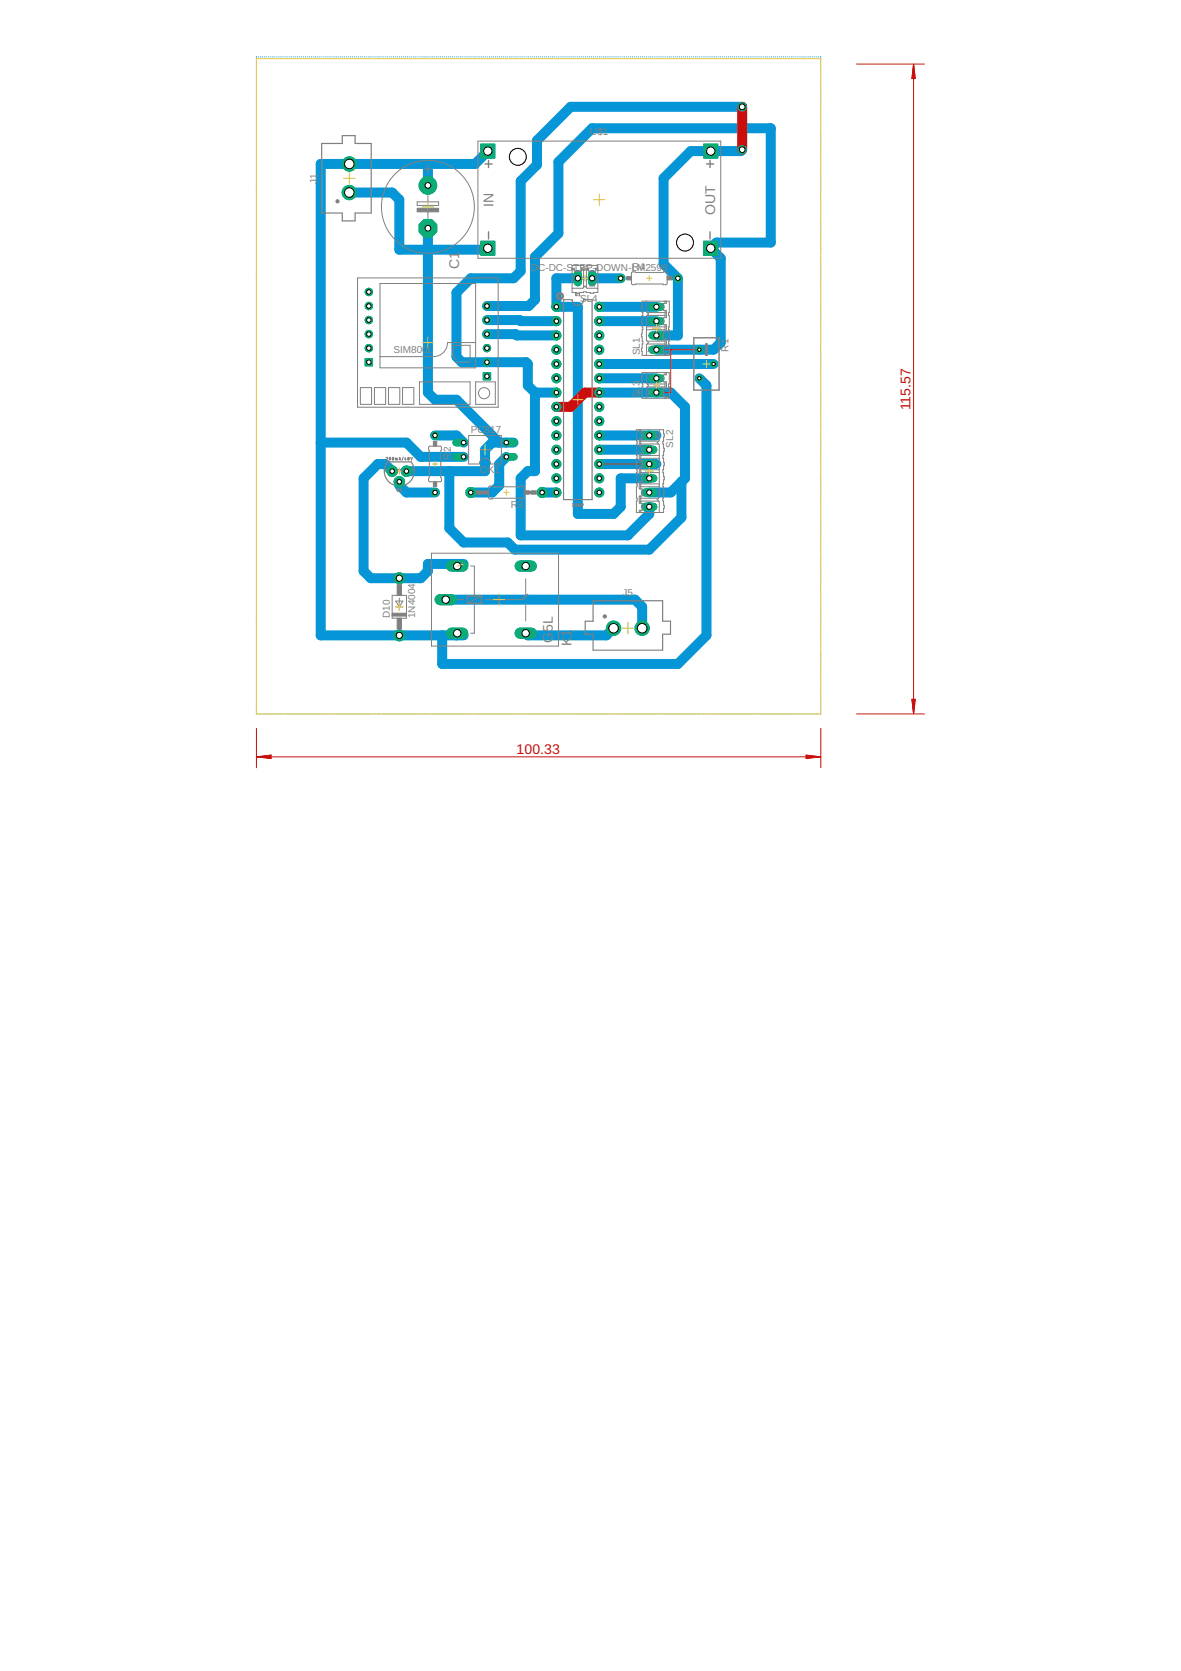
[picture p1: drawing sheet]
<svg xmlns="http://www.w3.org/2000/svg" width="210mm" height="297mm" viewBox="0 0 210 297" stroke-linecap="round" stroke-linejoin="round" font-family="sans-serif">
<defs><g id="words">
<g font-size="2.5" fill="#808080">
<text x="87.7" y="36.7" transform="rotate(-90 87.7 36.7)">IN</text>
<text x="127.1" y="38.1" transform="rotate(-90 127.1 38.1)">OUT</text>
<text x="81.6" y="47.8" transform="rotate(-90 81.6 47.8)">C1</text>
<text x="98.3" y="112.3" transform="rotate(-90 98.3 112.3)">5L</text>
<text x="98.3" y="114.2" transform="rotate(-90 98.3 114.2)">G</text>
<text x="101.6" y="114.9" transform="rotate(-90 101.6 114.9)">K1</text>
</g>
<g font-size="2.5" fill="#c90d0c">
<text x="161.8" y="73" transform="rotate(-90 161.8 73)">115.57</text>
<text x="91.8" y="134">100.33</text>
</g>
<g font-size="1.8" fill="#808080">
<text x="104.9" y="24.1">U$1</text>
<text x="56.4" y="32.6" transform="rotate(-90 56.4 32.6)">J1</text>
<text x="112.4" y="47.9">R4</text>
<text x="94.3" y="48.2">DC-DC-S</text>
<text x="101.9" y="48.2">TE</text>
<text x="103.1" y="53.7">SL</text>
<text x="104.2" y="48.2">P-DOWN-LM2596</text>
<text x="105.3" y="53.7">4</text>
<text x="69.9" y="62.7">SIM800L</text>
<text x="113.7" y="63.2" transform="rotate(-90 113.7 63.2)">SL1</text>
<text x="129.5" y="62.5" transform="rotate(-90 129.5 62.5)">R1</text>
<text x="113.7" y="70.8" transform="rotate(-90 113.7 70.8)">S</text>
<text x="113.7" y="69.6" transform="rotate(-90 113.7 69.6)">L3</text>
<text x="83.7" y="77">PC817</text>
<text x="80.1" y="81.7" transform="rotate(-90 80.1 81.7)">R2</text>
<text x="119.6" y="79.6" transform="rotate(-90 119.6 79.6)">SL2</text>
<text x="85.3" y="84.1">OK1</text>
<text x="90.8" y="90.3">R3</text>
<text x="110.7" y="106">J5</text>
<text x="69.3" y="109.9" transform="rotate(-90 69.3 109.9)">D10</text>
<text x="73.8" y="109.9" transform="rotate(-90 73.8 109.9)">1N4004</text>
</g>
<g font-size="1.4" fill="#808080">
<text x="105.7" y="51.2" transform="rotate(-90 105.7 51.2)">1</text>
<text x="114.9" y="62.6">1</text>
<text x="114.9" y="70.3">1</text>
<text x="116.3" y="77.9">1</text>
</g>
</g></defs>
<g fill="none" stroke="#0696d7" stroke-width="1.8">
<path d="M131.9 19h-30.5l-6 6v4.3l-2.9 2.9v16l-1.2 1.3h-7.6l-2.6 2.5v11.4l1 1h11.4l.3 .3v3.8l1.3 1.3M62.1 34.2h7.6l1.3 1.3v8.9h15.4l.3-.3M76.1 29.1v3.9M86.7 26.9l-2.3 2.2h-27.4v83.8h25.4M131.9 26.6l-.2 .3h-8.9l-4.9 4.8v15.2l2.6 2.6v10.1h-3.8M76.1 40.6v29.2l1.2 1.3h3.8l7.6 7.6M86.6 59.4h5l.2 .2h7.1M86.6 54.4h7.4l1.1-1.1v-7.6l4.2-4.2v-12.7l5.9-6h31.8v20.3h-9.7l-1 1 1.8 1.8v15l-1.3 1.3h-10.1M86.6 56.9h5.8l.1 .2h6.4M102.7 49.5h-3.8v5h3.8v36.9h6.4l1.2-1.3v-5.1h5.1M105.2 49.5h5.1M106.5 57.1h10.2"/>
<path d="M106.5 54.5h10.2M57 78.7h15.2l2.6 2.5h7.6M77.3 77.4h3.8l1.3 1.3M91.3 78.7h-3.8l-1.3 1.2v3.9h-14M95.1 69.8h3.8M95.1 69.8v14h-1.3l-1.3 1.2v10.2h19.1l3.8-3.8v-1.3M106.5 69.8h12.7l2.6 2.5v12.7l-.7 .6M106.5 77.4h10.2M106.5 79.9h8.9M106.5 67.2h10.2M106.5 64.7h20.3M124.3 67.2l1.3 1.3v44.4l-5.1 5.1h-41.9v-5.1"/>
<path d="M69.7 83.8l-1.3-1.3h-1.2l-2.6 2.5v16.5l1.3 1.3h8.9l1.3-1.3v-1.3h6.3M71 85.6v.7l1.2 1.2h5.1M79.9 83.8v10.1l2.5 2.5h7.8l1.3 1.3h23.9l5.7-5.7v-6.4M90 81.2l-1.3 1.3v3.8l-1.2 1.2h-3.8M96.4 87.5h2.5M106.5 82.5h10.2M121.1 85.6l-1.9 1.9h-3.8M79.2 106.6h33.7l1.2 1.3v3.8M81.3 112.6l-.2 .3M109.1 111.7l-1.3 1.2h-14l-.4-.3"/>
</g>
<g fill="none" stroke="#0696d7" stroke-width=".18">
<path d="M45.6 10.5h.1M45.6 10.8h.1M45.6 11.2h.1M45.6 11.5h.1M45.6 11.9h.1M45.6 12.2h.1M45.6 12.5v.1M45.6 12.9h.1M45.6 13.2v.1M45.6 13.6h.1M45.6 13.9v.1M45.6 14.3h.1"/>
<path d="M45.6 14.6v.1M45.6 15h.1M45.6 15.3v.1M45.6 15.7h.1M45.6 16v.1M45.6 16.4h.1M45.6 16.7v.1M45.6 17.1h.1M45.6 17.4h.1M45.6 17.8h.1M45.6 18.1h.1M45.6 18.5h.1"/>
<path d="M45.6 18.8h.1M45.6 19.1v.1M45.6 19.5h.1M45.6 19.8v.1M45.6 10.1v.1M45.9 10.1h.1M46.3 10.1h.1M46.6 10.1h.1M47 10.1h.1M47.3 10.1h.1M47.7 10.1h.1M48 10.1h.1"/>
<path d="M48.4 10.1h.1M48.7 10.1h.1M49.1 10.1h.1M49.4 10.1h.1M49.7 10.1h.1M50.1 10.1h.1M50.4 10.1h.1M50.8 10.1h.1M51.1 10.1h.1M51.5 10.1h.1M51.8 10.1h.1M52.2 10.1h.1"/>
<path d="M52.5 10.1h.1M52.9 10.1h.1M53.2 10.1h.1M53.6 10.1h.1M53.9 10.1h.1M54.3 10.1h.1M54.6 10.1h.1M55 10.1h.1M55.3 10.1h.1M55.7 10.1h.1M56 10.1h.1M56.4 10.1h.1"/>
<path d="M56.7 10.1h.1M57.1 10.1h.1M57.4 10.1h.1M57.8 10.1h.1M58.1 10.1h.1M58.5 10.1h.1M58.8 10.1h.1M59.2 10.1h.1M59.5 10.1h.1M59.8 10.1h.1M60.2 10.1h.1M60.5 10.1h.1"/>
<path d="M60.9 10.1h.1M61.2 10.1h.1M61.6 10.1h.1M61.9 10.1h.1M62.3 10.1h.1M62.6 10.1h.1M63 10.1h.1M63.3 10.1h.1M63.7 10.1h.1M64 10.1h.1M64.4 10.1h.1M64.7 10.1h.1"/>
<path d="M65.1 10.1h.1M65.4 10.1h.1M65.8 10.1h.1M66.1 10.1h.1M66.5 10.1h.1M66.8 10.1h.1M67.2 10.1h.1M67.5 10.1h.1M67.9 10.1h.1M68.2 10.1h.1M68.6 10.1h.1M68.9 10.1h.1"/>
<path d="M69.2 10.1h.1M69.6 10.1h.1M69.9 10.1h.1M70.3 10.1h.1M70.6 10.1h.1M71 10.1h.1M71.3 10.1h.1M71.7 10.1h.1M72 10.1h.1M72.4 10.1h.1M72.7 10.1h.1M73.1 10.1h.1"/>
<path d="M73.4 10.1h.1M73.8 10.1h.1M74.1 10.1h.1M74.5 10.1h.1M74.8 10.1h.1M75.2 10.1h.1M75.5 10.1h.1M75.9 10.1h.1M76.2 10.1h.1M76.6 10.1h.1M76.9 10.1h.1M77.3 10.1h.1"/>
<path d="M77.6 10.1h.1M78 10.1h.1M78.3 10.1h.1M78.6 10.1h.1M79 10.1h.1M79.3 10.1h.1M79.7 10.1h.1M80 10.1h.1M80.4 10.1h.1M80.7 10.1h.1M81.1 10.1h.1M81.4 10.1h.1"/>
<path d="M81.8 10.1h.1M82.1 10.1h.1M82.5 10.1h.1M82.8 10.1h.1M83.2 10.1h.1M83.5 10.1h.1M83.9 10.1h.1M84.2 10.1h.1M84.6 10.1h.1M84.9 10.1h.1M85.3 10.1h.1M85.6 10.1h.1"/>
<path d="M86 10.1h.1M86.3 10.1h.1M86.7 10.1h.1M87 10.1h.1M87.4 10.1h.1M87.7 10.1h.1M88.1 10.1h.1M88.4 10.1h.1M88.7 10.1h.1M89.1 10.1h.1M89.4 10.1h.1M89.8 10.1h.1"/>
<path d="M90.1 10.1h.1M90.5 10.1h.1M90.8 10.1h.1M91.2 10.1h.1M91.5 10.1h.1M91.9 10.1h.1M92.2 10.1h.1M92.6 10.1h.1M92.9 10.1h.1M93.3 10.1h.1M93.6 10.1h.1M94 10.1h.1"/>
<path d="M94.3 10.1h.1M94.7 10.1h.1M95 10.1h.1M95.4 10.1h.1M95.7 10.1h.1M96.1 10.1h.1M96.4 10.1h.1M96.8 10.1h.1M97.1 10.1h.1M97.5 10.1h.1M97.8 10.1h.1M98.1 10.1h.1"/>
<path d="M98.5 10.1h.1M98.8 10.1h.1M99.2 10.1h.1M99.5 10.1h.1M99.9 10.1h.1M100.2 10.1h.1M100.6 10.1h.1M100.9 10.1h.1M101.3 10.1h.1M101.6 10.1h.1M102 10.1h.1M102.3 10.1h.1"/>
<path d="M102.7 10.1h.1M103 10.1h.1M103.4 10.1h.1M103.7 10.1h.1M104.1 10.1h.1M104.4 10.1h.1M104.8 10.1h.1M105.1 10.1h.1M105.5 10.1h.1M105.8 10.1h.1M106.2 10.1h.1M106.5 10.1h.1"/>
<path d="M106.8 10.1h.1M107.2 10.1h.1M107.5 10.1h.1M107.9 10.1h.1M108.2 10.1h.1M108.6 10.1h.1M108.9 10.1h.1M109.3 10.1h.1M109.6 10.1h.1M110 10.1h.1M110.3 10.1h.1M110.7 10.1h.1"/>
<path d="M111 10.1h.1M111.4 10.1h.1M111.7 10.1h.1M112.1 10.1h.1M112.4 10.1h.1M112.8 10.1h.1M113.1 10.1h.1M113.5 10.1h.1M113.8 10.1h.1M114.2 10.1h.1M114.5 10.1h.1M114.9 10.1h.1"/>
<path d="M115.2 10.1h.1M115.5 10.1h.1M115.9 10.1h.1M116.2 10.1h.1M116.6 10.1h.1M116.9 10.1h.1M117.3 10.1h.1M117.6 10.1h.1M118 10.1h.1M118.3 10.1h.1M118.7 10.1h.1M119 10.1h.1"/>
<path d="M119.4 10.1h.1M119.7 10.1h.1M120.1 10.1h.1M120.4 10.1h.1M120.8 10.1h.1M121.1 10.1h.1M121.5 10.1h.1M121.8 10.1h.1M122.2 10.1h.1M122.5 10.1h.1M122.9 10.1h.1M123.2 10.1h.1"/>
<path d="M123.5 10.1h.1M123.9 10.1h.1M124.2 10.1h.1M124.6 10.1h.1M124.9 10.1h.1M125.3 10.1h.1M125.6 10.1h.1M126 10.1h.1M126.3 10.1h.1M126.7 10.1h.1M127 10.1h.1M127.4 10.1h.1"/>
<path d="M127.7 10.1h.1M128.1 10.1h.1M128.4 10.1h.1M128.8 10.1h.1M129.1 10.1h.1M129.5 10.1h.1M129.8 10.1h.1M130.2 10.1h.1M130.5 10.1h.1M130.9 10.1h.1M131.2 10.1h.1M131.6 10.1h.1"/>
<path d="M131.9 10.1h.1M132.2 10.1h.1M132.6 10.1h.1M132.9 10.1h.1M133.3 10.1h.1M133.6 10.1h.1M134 10.1h.1M134.3 10.1h.1M134.7 10.1h.1M135 10.1h.1M135.4 10.1h.1M135.7 10.1h.1"/>
<path d="M136.1 10.1h.1M136.4 10.1h.1M136.8 10.1h.1M137.1 10.1h.1M137.5 10.1h.1M137.8 10.1h.1M138.2 10.1h.1M138.5 10.1h.1M138.9 10.1h.1M139.2 10.1h.1M139.6 10.1h.1M139.9 10.1h.1"/>
<path d="M140.3 10.1h.1M140.6 10.1h.1M140.9 10.1h.1M141.3 10.1h.1M141.6 10.1h.1M142 10.1h.1M142.3 10.1h.1M142.7 10.1h.1M143 10.1h.1M143.4 10.1h.1M143.7 10.1h.1M144.1 10.1h.1"/>
<path d="M144.4 10.1h.1M144.8 10.1h.1M145.1 10.1h.1M145.5 10.1h.1M145.8 10.1l.1 .1M145.9 10.5h.1M145.9 10.8h.1M145.9 11.2h.1M145.9 11.5h.1M145.9 11.9h.1M145.9 12.2h.1M145.9 12.5v.1"/>
<path d="M145.9 12.9h.1M145.9 13.2v.1M145.9 13.6h.1M145.9 13.9v.1M145.9 14.3h.1M145.9 14.6v.1M145.9 15h.1M145.9 15.3v.1M145.9 15.7h.1M145.9 16v.1M145.9 16.4h.1M145.9 16.7v.1"/>
<path d="M145.9 17.1h.1M145.9 17.4h.1M145.9 17.8h.1M145.9 18.1h.1M145.9 18.5h.1M145.9 18.8h.1M145.9 19.1v.1M145.9 19.5h.1M145.9 19.8v.1M45.6 20.2h.1M45.6 20.5v.1M45.6 20.9h.1"/>
<path d="M45.6 21.2v.1M45.6 21.6h.1M45.6 21.9v.1M45.6 22.3h.1M45.6 22.6v.1M45.6 23h.1M45.6 23.3h.1M45.6 23.7h.1M45.6 24h.1M45.6 24.4h.1M45.6 24.7h.1M45.6 25.1h.1"/>
<path d="M45.6 25.4h.1M45.6 25.7v.1M45.6 26.1h.1M45.6 26.4v.1M45.6 26.8h.1M45.6 27.1v.1M45.6 27.5h.1M45.6 27.8v.1M45.6 28.2h.1M45.6 28.5v.1M45.6 28.9h.1M45.6 29.2v.1"/>
<path d="M45.6 29.6h.1M45.6 29.9v.1M45.6 30.3h.1M45.6 30.6h.1M45.6 31h.1M45.6 31.3h.1M45.6 31.6v.1M45.6 32h.1M45.6 32.3v.1M45.6 32.7h.1M45.6 33v.1M45.6 33.4h.1"/>
<path d="M45.6 33.7v.1M45.6 34.1h.1M45.6 34.4v.1M45.6 34.8h.1M45.6 35.1v.1M45.6 35.5h.1M45.6 35.8v.1M45.6 36.2h.1M45.6 36.5v.1M45.6 36.9h.1M45.6 37.2v.1M45.6 37.6h.1"/>
<path d="M45.6 37.9v.1M45.6 38.2v.1M45.6 38.6v.1M45.6 38.9v.1M45.6 39.3h.1M45.6 39.6v.1M45.6 40h.1M145.9 20.2h.1M145.9 20.5v.1M145.9 20.9h.1M145.9 21.2v.1M145.9 21.6h.1"/>
<path d="M145.9 21.9v.1M145.9 22.3h.1M145.9 22.6v.1M145.9 23h.1M145.9 23.3h.1M145.9 23.7h.1M145.9 24h.1M145.9 24.4h.1M145.9 24.7h.1M145.9 25.1h.1M145.9 25.4h.1M145.9 25.7v.1"/>
<path d="M145.9 26.1h.1M145.9 26.4v.1M145.9 26.8h.1M145.9 27.1v.1M145.9 27.5h.1M145.9 27.8v.1M145.9 28.2h.1M145.9 28.5v.1M145.9 28.9h.1M145.9 29.2v.1M145.9 29.6h.1M145.9 29.9v.1"/>
<path d="M145.9 30.3h.1M145.9 30.6h.1M145.9 31h.1M145.9 31.3h.1M145.9 31.6v.1M145.9 32h.1M145.9 32.3v.1M145.9 32.7h.1M145.9 33v.1M145.9 33.4h.1M145.9 33.7v.1M145.9 34.1h.1"/>
<path d="M145.9 34.4v.1M145.9 34.8h.1M145.9 35.1v.1M145.9 35.5h.1M145.9 35.8v.1M145.9 36.2h.1M145.9 36.5v.1M145.9 36.9h.1M145.9 37.2v.1M145.9 37.6h.1M145.9 37.9v.1M145.9 38.2v.1"/>
<path d="M145.9 38.6v.1M145.9 38.9v.1M145.9 39.3h.1M145.9 39.6v.1M145.9 40h.1M45.6 40.3v.1M45.6 40.7h.1M45.6 41v.1M45.6 41.4h.1M45.6 41.7v.1M45.6 42.1h.1M45.6 42.4v.1"/>
<path d="M45.6 42.8h.1M45.6 43.1v.1M45.6 43.5h.1M45.6 43.8v.1M45.6 44.2h.1M45.6 44.5v.1M45.6 44.9h.1M45.6 45.2v.1M45.6 45.6h.1M45.6 45.9v.1M45.6 46.2v.1M45.6 46.6h.1"/>
<path d="M45.6 46.9v.1M45.6 47.3h.1M45.6 47.6v.1M45.6 48h.1M45.6 48.3v.1M45.6 48.7h.1M45.6 49v.1M45.6 49.4h.1M45.6 49.7v.1M45.6 50.1h.1M45.6 50.4v.1M45.6 50.8h.1"/>
<path d="M45.6 51.1v.1M45.6 51.5h.1M45.6 51.8v.1M45.6 52.2h.1M45.6 52.5v.1M45.6 52.9h.1M45.6 53.2h.1M45.6 53.6h.1M45.6 53.9h.1M45.6 54.3h.1M45.6 54.6h.1M45.6 54.9v.1"/>
<path d="M45.6 55.3h.1M45.6 55.6v.1M45.6 56h.1M45.6 56.3v.1M45.6 56.7h.1M45.6 57v.1M45.6 57.4h.1M45.6 57.7v.1M45.6 58.1h.1M45.6 58.4v.1M45.6 58.8h.1M45.6 59.1h.1"/>
<path d="M45.6 59.5h.1M45.6 59.8h.1M145.9 40.3v.1M145.9 40.7h.1M145.9 41v.1M145.9 41.4h.1M145.9 41.7v.1M145.9 42.1h.1M145.9 42.4v.1M145.9 42.8h.1M145.9 43.1v.1M145.9 43.5h.1"/>
<path d="M145.9 43.8v.1M145.9 44.2h.1M145.9 44.5v.1M145.9 44.9h.1M145.9 45.2v.1M145.9 45.6h.1M145.9 45.9v.1M145.9 46.2v.1M145.9 46.6h.1M145.9 46.9v.1M145.9 47.3h.1M145.9 47.6v.1"/>
<path d="M145.9 48h.1M145.9 48.3v.1M145.9 48.7h.1M145.9 49v.1M145.9 49.4h.1M145.9 49.7v.1M145.9 50.1h.1M145.9 50.4v.1M145.9 50.8h.1M145.9 51.1v.1M145.9 51.5h.1M145.9 51.8v.1"/>
<path d="M145.9 52.2h.1M145.9 52.5v.1M145.9 52.9h.1M145.9 53.2h.1M145.9 53.6h.1M145.9 53.9h.1M145.9 54.3h.1M145.9 54.6h.1M145.9 54.9v.1M145.9 55.3h.1M145.9 55.6v.1M145.9 56h.1"/>
<path d="M145.9 56.3v.1M145.9 56.7h.1M145.9 57v.1M145.9 57.4h.1M145.9 57.7v.1M145.9 58.1h.1M145.9 58.4v.1M145.9 58.8h.1M145.9 59.1h.1M145.9 59.5h.1M145.9 59.8h.1M45.6 60.2h.1"/>
<path d="M45.6 60.5h.1M45.6 60.9h.1M45.6 61.2h.1M45.6 61.5v.1M45.6 61.9h.1M45.6 62.2v.1M45.6 62.6h.1M45.6 62.9v.1M45.6 63.3h.1M45.6 63.6v.1M45.6 64h.1M45.6 64.3v.1"/>
<path d="M45.6 64.7h.1M45.6 65v.1M45.6 65.4h.1M45.6 65.7h.1M45.6 66.1h.1M45.6 66.4h.1M45.6 66.8h.1M45.6 67.1h.1M45.6 67.4v.1M45.6 67.8h.1M45.6 68.1v.1M45.6 68.5h.1"/>
<path d="M45.6 68.8v.1M45.6 69.2h.1M45.6 69.5v.1M45.6 69.9h.1M45.6 70.2v.1M45.6 70.6h.1M45.6 70.9v.1M45.6 71.3h.1M45.6 71.6v.1M45.6 72h.1M45.6 72.3h.1M45.6 72.7h.1"/>
<path d="M45.6 73h.1M45.6 73.4h.1M45.6 73.7h.1M45.6 74v.1M45.6 74.4h.1M45.6 74.7v.1M45.6 75.1h.1M45.6 75.4v.1M45.6 75.8h.1M45.6 76.1v.1M45.6 76.5h.1M45.6 76.8v.1"/>
<path d="M45.6 77.2h.1M45.6 77.5v.1M45.6 77.9h.1M45.6 78.2v.1M45.6 78.6h.1M45.6 78.9v.1M45.6 79.3h.1M45.6 79.6v.1M45.6 80h.1M145.9 60.2h.1M145.9 60.5h.1M145.9 60.9h.1"/>
<path d="M145.9 61.2h.1M145.9 61.5v.1M145.9 61.9h.1M145.9 62.2v.1M145.9 62.6h.1M145.9 62.9v.1M145.9 63.3h.1M145.9 63.6v.1M145.9 64h.1M145.9 64.3v.1M145.9 64.7h.1M145.9 65v.1"/>
<path d="M145.9 65.4h.1M145.9 65.7h.1M145.9 66.1h.1M145.9 66.4h.1M145.9 66.8h.1M145.9 67.1h.1M145.9 67.4v.1M145.9 67.8h.1M145.9 68.1v.1M145.9 68.5h.1M145.9 68.8v.1M145.9 69.2h.1"/>
<path d="M145.9 69.5v.1M145.9 69.9h.1M145.9 70.2v.1M145.9 70.6h.1M145.9 70.9v.1M145.9 71.3h.1M145.9 71.6v.1M145.9 72h.1M145.9 72.3h.1M145.9 72.7h.1M145.9 73h.1M145.9 73.4h.1"/>
<path d="M145.9 73.7h.1M145.9 74v.1M145.9 74.4h.1M145.9 74.7v.1M145.9 75.1h.1M145.9 75.4v.1M145.9 75.8h.1M145.9 76.1v.1M145.9 76.5h.1M145.9 76.8v.1M145.9 77.2h.1M145.9 77.5v.1"/>
<path d="M145.9 77.9h.1M145.9 78.2v.1M145.9 78.6h.1M145.9 78.9v.1M145.9 79.3h.1M145.9 79.6v.1M145.9 80h.1M45.6 80.3h.1M45.6 80.6v.1M45.6 81h.1M45.6 81.3v.1M45.6 81.7h.1"/>
<path d="M45.6 82v.1M45.6 82.4h.1M45.6 82.7v.1M45.6 83.1h.1M45.6 83.4v.1M45.6 83.8h.1M45.6 84.1v.1M45.6 84.5h.1M45.6 84.8v.1M45.6 85.2h.1M45.6 85.5v.1M45.6 85.9h.1"/>
<path d="M45.6 86.2v.1M45.6 86.6h.1M45.6 86.9v.1M45.6 87.2v.1M45.6 87.6v.1M45.6 87.9v.1M45.6 88.3h.1M45.6 88.6v.1M45.6 89h.1M45.6 89.3v.1M45.6 89.7h.1M45.6 90v.1"/>
<path d="M45.6 90.4h.1M45.6 90.7v.1M45.6 91.1h.1M45.6 91.4v.1M45.6 91.8h.1M45.6 92.1v.1M45.6 92.5h.1M45.6 92.8v.1M45.6 93.2h.1M45.6 93.5v.1M45.6 93.9h.1M45.6 94.2v.1"/>
<path d="M45.6 94.6h.1M45.6 94.9h.1M45.6 95.2v.1M45.6 95.6h.1M45.6 95.9v.1M45.6 96.3h.1M45.6 96.6v.1M45.6 97h.1M45.6 97.3v.1M45.6 97.7h.1M45.6 98v.1M45.6 98.4h.1"/>
<path d="M45.6 98.7v.1M45.6 99.1h.1M45.6 99.4v.1M45.6 99.8h.1M145.9 80.3h.1M145.9 80.6v.1M145.9 81h.1M145.9 81.3v.1M145.9 81.7h.1M145.9 82v.1M145.9 82.4h.1M145.9 82.7v.1"/>
<path d="M145.9 83.1h.1M145.9 83.4v.1M145.9 83.8h.1M145.9 84.1v.1M145.9 84.5h.1M145.9 84.8v.1M145.9 85.2h.1M145.9 85.5v.1M145.9 85.9h.1M145.9 86.2v.1M145.9 86.6h.1M145.9 86.9v.1"/>
<path d="M145.9 87.2v.1M145.9 87.6v.1M145.9 87.9v.1M145.9 88.3h.1M145.9 88.6v.1M145.9 89h.1M145.9 89.3v.1M145.9 89.7h.1M145.9 90v.1M145.9 90.4h.1M145.9 90.7v.1M145.9 91.1h.1"/>
<path d="M145.9 91.4v.1M145.9 91.8h.1M145.9 92.1v.1M145.9 92.5h.1M145.9 92.8v.1M145.9 93.2h.1M145.9 93.5v.1M145.9 93.9h.1M145.9 94.2v.1M145.9 94.6h.1M145.9 94.9h.1M145.9 95.2v.1"/>
<path d="M145.9 95.6h.1M145.9 95.9v.1M145.9 96.3h.1M145.9 96.6v.1M145.9 97h.1M145.9 97.3v.1M145.9 97.7h.1M145.9 98v.1M145.9 98.4h.1M145.9 98.7v.1M145.9 99.1h.1M145.9 99.4v.1"/>
<path d="M145.9 99.8h.1M45.6 100.1v.1M45.6 100.5h.1M45.6 100.8v.1M45.6 101.2h.1M45.6 101.5h.1M45.6 101.9h.1M45.6 102.2h.1M45.6 102.6h.1M45.6 102.9h.1M45.6 103.2v.1M45.6 103.6h.1"/>
<path d="M45.6 103.9v.1M45.6 104.3h.1M45.6 104.6v.1M45.6 105h.1M45.6 105.3v.1M45.6 105.7h.1M45.6 106v.1M45.6 106.4h.1M45.6 106.7v.1M45.6 107.1h.1M45.6 107.4v.1M45.6 107.8h.1"/>
<path d="M45.6 108.1h.1M45.6 108.5h.1M45.6 108.8h.1M45.6 109.2h.1M45.6 109.5h.1M45.6 109.8v.1M45.6 110.2h.1M45.6 110.5v.1M45.6 110.9h.1M45.6 111.2v.1M45.6 111.6h.1M45.6 111.9v.1"/>
<path d="M45.6 112.3h.1M45.6 112.6v.1M45.6 113h.1M45.6 113.3v.1M45.6 113.7h.1M45.6 114h.1M45.6 114.4h.1M45.6 114.7h.1M45.6 115.1h.1M45.6 115.4h.1M45.6 115.8h.1M45.6 116.1h.1"/>
<path d="M45.6 116.4v.1M45.6 116.8h.1M45.6 117.1v.1M45.6 117.5h.1M45.6 117.8v.1M45.6 118.2h.1M45.6 118.5v.1M45.6 118.9h.1M45.6 119.2v.1M45.6 119.6h.1M45.6 119.9v.1M145.9 100.1v.1"/>
<path d="M145.9 100.5h.1M145.9 100.8v.1M145.9 101.2h.1M145.9 101.5h.1M145.9 101.9h.1M145.9 102.2h.1M145.9 102.6h.1M145.9 102.9h.1M145.9 103.2v.1M145.9 103.6h.1M145.9 103.9v.1M145.9 104.3h.1"/>
<path d="M145.9 104.6v.1M145.9 105h.1M145.9 105.3v.1M145.9 105.7h.1M145.9 106v.1M145.9 106.4h.1M145.9 106.7v.1M145.9 107.1h.1M145.9 107.4v.1M145.9 107.8h.1M145.9 108.1h.1M145.9 108.5h.1"/>
<path d="M145.9 108.8h.1M145.9 109.2h.1M145.9 109.5h.1M145.9 109.8v.1M145.9 110.2h.1M145.9 110.5v.1M145.9 110.9h.1M145.9 111.2v.1M145.9 111.6h.1M145.9 111.9v.1M145.9 112.3h.1M145.9 112.6v.1"/>
<path d="M145.9 113h.1M145.9 113.3v.1M145.9 113.7h.1M145.9 114h.1M145.9 114.4h.1M145.9 114.7h.1M145.9 115.1h.1M145.9 115.4h.1M145.9 115.8h.1M145.9 116.1h.1M145.9 116.4v.1M145.9 116.8h.1"/>
<path d="M145.9 117.1v.1M145.9 117.5h.1M145.9 117.8v.1M145.9 118.2h.1M145.9 118.5v.1M145.9 118.9h.1M145.9 119.2v.1M145.9 119.6h.1M145.9 119.9v.1M45.6 126.9h.1M45.6 120.3h.1M45.6 120.6h.1"/>
<path d="M45.6 121h.1M45.6 121.3h.1M45.6 121.7h.1M45.6 122h.1M45.6 122.3v.1M45.6 122.7h.1M45.6 123v.1M45.6 123.4h.1M45.6 123.7v.1M45.6 124.1h.1M45.6 124.4v.1M45.6 124.8h.1"/>
<path d="M45.6 125.1v.1M45.6 125.5h.1M45.6 125.8v.1M45.6 126.2h.1M45.6 126.5v.1M45.9 126.9h.1M46.3 126.9h.1M46.6 126.9h.1M47 126.9h.1M47.3 126.9h.1M47.7 126.9h.1M48 126.9h.1"/>
<path d="M48.4 126.9h.1M48.7 126.9h.1M49.1 126.9h.1M49.4 126.9h.1M49.7 126.9h.1M50.1 126.9h.1M50.4 126.9h.1M50.8 126.9h.1M51.1 126.9h.1M51.5 126.9h.1M51.8 126.9h.1M52.2 126.9h.1"/>
<path d="M52.5 126.9h.1M52.9 126.9h.1M53.2 126.9h.1M53.6 126.9h.1M53.9 126.9h.1M54.3 126.9h.1M54.6 126.9h.1M55 126.9h.1M55.3 126.9h.1M55.7 126.9h.1M56 126.9h.1M56.4 126.9h.1"/>
<path d="M56.7 126.9h.1M57.1 126.9h.1M57.4 126.9h.1M57.8 126.9h.1M58.1 126.9h.1M58.5 126.9h.1M58.8 126.9h.1M59.2 126.9h.1M59.5 126.9h.1M59.8 126.9h.1M60.2 126.9h.1M60.5 126.9h.1"/>
<path d="M60.9 126.9h.1M61.2 126.9h.1M61.6 126.9h.1M61.9 126.9h.1M62.3 126.9h.1M62.6 126.9h.1M63 126.9h.1M63.3 126.9h.1M63.7 126.9h.1M64 126.9h.1M64.4 126.9h.1M64.7 126.9h.1"/>
<path d="M65.1 126.9h.1M65.4 126.9h.1M65.8 126.9h.1M66.1 126.9h.1M66.5 126.9h.1M66.8 126.9h.1M67.2 126.9h.1M67.5 126.9h.1M67.9 126.9h.1M68.2 126.9h.1M68.6 126.9h.1M68.9 126.9h.1"/>
<path d="M69.2 126.9h.1M69.6 126.9h.1M69.9 126.9h.1M70.3 126.9h.1M70.6 126.9h.1M71 126.9h.1M71.3 126.9h.1M71.7 126.9h.1M72 126.9h.1M72.4 126.9h.1M72.7 126.9h.1M73.1 126.9h.1"/>
<path d="M73.4 126.9h.1M73.8 126.9h.1M74.1 126.9h.1M74.5 126.9h.1M74.8 126.9h.1M75.2 126.9h.1M75.5 126.9h.1M75.9 126.9h.1M76.2 126.9h.1M76.6 126.9h.1M76.9 126.9h.1M77.3 126.9h.1"/>
<path d="M77.6 126.9h.1M78 126.9h.1M78.3 126.9h.1M78.6 126.9h.1M79 126.9h.1M79.3 126.9h.1M79.7 126.9h.1M80 126.9h.1M80.4 126.9h.1M80.7 126.9h.1M81.1 126.9h.1M81.4 126.9h.1"/>
<path d="M81.8 126.9h.1M82.1 126.9h.1M82.5 126.9h.1M82.8 126.9h.1M83.2 126.9h.1M83.5 126.9h.1M83.9 126.9h.1M84.2 126.9h.1M84.6 126.9h.1M84.9 126.9h.1M85.3 126.9h.1M85.6 126.9h.1"/>
<path d="M86 126.9h.1M86.3 126.9h.1M86.7 126.9h.1M87 126.9h.1M87.4 126.9h.1M87.7 126.9h.1M88.1 126.9h.1M88.4 126.9h.1M88.7 126.9h.1M89.1 126.9h.1M89.4 126.9h.1M89.8 126.9h.1"/>
<path d="M90.1 126.9h.1M90.5 126.9h.1M90.8 126.9h.1M91.2 126.9h.1M91.5 126.9h.1M91.9 126.9h.1M92.2 126.9h.1M92.6 126.9h.1M92.9 126.9h.1M93.3 126.9h.1M93.6 126.9h.1M94 126.9h.1"/>
<path d="M94.3 126.9h.1M94.7 126.9h.1M95 126.9h.1M95.4 126.9h.1M95.7 126.9h.1M96.1 126.9h.1M96.4 126.9h.1M96.8 126.9h.1M97.1 126.9h.1M97.5 126.9h.1M97.8 126.9h.1M98.1 126.9h.1"/>
<path d="M98.5 126.9h.1M98.8 126.9h.1M99.2 126.9h.1M99.5 126.9h.1M99.9 126.9h.1M100.2 126.9h.1M100.6 126.9h.1M100.9 126.9h.1M101.3 126.9h.1M101.6 126.9h.1M102 126.9h.1M102.3 126.9h.1"/>
<path d="M102.7 126.9h.1M103 126.9h.1M103.4 126.9h.1M103.7 126.9h.1M104.1 126.9h.1M104.4 126.9h.1M104.8 126.9h.1M105.1 126.9h.1M105.5 126.9h.1M105.8 126.9h.1M106.2 126.9h.1M106.5 126.9h.1"/>
<path d="M106.8 126.9h.1M107.2 126.9h.1M107.5 126.9h.1M107.9 126.9h.1M108.2 126.9h.1M108.6 126.9h.1M108.9 126.9h.1M109.3 126.9h.1M109.6 126.9h.1M110 126.9h.1M110.3 126.9h.1M110.7 126.9h.1"/>
<path d="M111 126.9h.1M111.4 126.9h.1M111.7 126.9h.1M112.1 126.9h.1M112.4 126.9h.1M112.8 126.9h.1M113.1 126.9h.1M113.5 126.9h.1M113.8 126.9h.1M114.2 126.9h.1M114.5 126.9h.1M114.9 126.9h.1"/>
<path d="M115.2 126.9h.1M115.5 126.9h.1M115.9 126.9h.1M116.2 126.9h.1M116.6 126.9h.1M116.9 126.9h.1M117.3 126.9h.1M117.6 126.9h.1M118 126.9h.1M118.3 126.9h.1M118.7 126.9h.1M119 126.9h.1"/>
<path d="M119.4 126.9h.1M119.7 126.9h.1M120.1 126.9h.1M120.4 126.9h.1M120.8 126.9h.1M121.1 126.9h.1M121.5 126.9h.1M121.8 126.9h.1M122.2 126.9h.1M122.5 126.9h.1M122.9 126.9h.1M123.2 126.9h.1"/>
<path d="M123.5 126.9h.1M123.9 126.9h.1M124.2 126.9h.1M124.6 126.9h.1M124.9 126.9h.1M125.3 126.9h.1M125.6 126.9h.1M126 126.9h.1M126.3 126.9h.1M126.7 126.9h.1M127 126.9h.1M127.4 126.9h.1"/>
<path d="M127.7 126.9h.1M128.1 126.9h.1M128.4 126.9h.1M128.8 126.9h.1M129.1 126.9h.1M129.5 126.9h.1M129.8 126.9h.1M130.2 126.9h.1M130.5 126.9h.1M130.9 126.9h.1M131.2 126.9h.1M131.6 126.9h.1"/>
<path d="M131.9 126.9h.1M132.2 126.9h.1M132.6 126.9h.1M132.9 126.9h.1M133.3 126.9h.1M133.6 126.9h.1M134 126.9h.1M134.3 126.9h.1M134.7 126.9h.1M135 126.9h.1M135.4 126.9h.1M135.7 126.9h.1"/>
<path d="M136.1 126.9h.1M136.4 126.9h.1M136.8 126.9h.1M137.1 126.9h.1M137.5 126.9h.1M137.8 126.9h.1M138.2 126.9h.1M138.5 126.9h.1M138.9 126.9h.1M139.2 126.9h.1M139.6 126.9h.1M139.9 126.9h.1"/>
<path d="M140.3 126.9h.1M140.6 126.9h.1M140.9 126.9h.1M141.3 126.9h.1M141.6 126.9h.1M142 126.9h.1M142.3 126.9h.1M142.7 126.9h.1M143 126.9h.1M143.4 126.9h.1M143.7 126.9h.1M144.1 126.9h.1"/>
<path d="M144.4 126.9h.1M144.8 126.9h.1M145.1 126.9h.1M145.5 126.9h.1M145.9 120.3h.1M145.9 120.6h.1M145.9 121h.1M145.9 121.3h.1M145.9 121.7h.1M145.9 122h.1M145.9 122.3v.1M145.9 122.7h.1"/>
<path d="M145.9 123v.1M145.9 123.4h.1M145.9 123.7v.1M145.9 124.1h.1M145.9 124.4v.1M145.9 124.8h.1M145.9 125.1v.1M145.9 125.5h.1M145.9 125.8v.1M145.9 126.2h.1M145.9 126.5v.1M145.9 126.9h-.1"/>
</g>
<circle cx="98.9" cy="54.5" r=".8" fill="#0dab76" stroke="#0dab76" stroke-width=".18"/>
<circle cx="98.9" cy="54.5" r=".4" fill="#fff" stroke="#000" stroke-width=".18"/>
<circle cx="98.9" cy="57.1" r=".8" fill="#0dab76" stroke="#0dab76" stroke-width=".18"/>
<circle cx="98.9" cy="57.1" r=".4" fill="#fff" stroke="#000" stroke-width=".18"/>
<circle cx="98.9" cy="59.6" r=".8" fill="#0dab76" stroke="#0dab76" stroke-width=".18"/>
<circle cx="98.9" cy="59.6" r=".4" fill="#fff" stroke="#000" stroke-width=".18"/>
<circle cx="98.9" cy="62.2" r=".8" fill="#0dab76" stroke="#0dab76" stroke-width=".18"/>
<circle cx="98.9" cy="62.2" r=".4" fill="#fff" stroke="#000" stroke-width=".18"/>
<circle cx="98.9" cy="64.7" r=".8" fill="#0dab76" stroke="#0dab76" stroke-width=".18"/>
<circle cx="98.9" cy="64.7" r=".4" fill="#fff" stroke="#000" stroke-width=".18"/>
<circle cx="98.9" cy="67.2" r=".8" fill="#0dab76" stroke="#0dab76" stroke-width=".18"/>
<circle cx="98.9" cy="67.2" r=".4" fill="#fff" stroke="#000" stroke-width=".18"/>
<circle cx="98.9" cy="69.8" r=".8" fill="#0dab76" stroke="#0dab76" stroke-width=".18"/>
<circle cx="98.9" cy="69.8" r=".4" fill="#fff" stroke="#000" stroke-width=".18"/>
<circle cx="98.9" cy="72.3" r=".8" fill="#0dab76" stroke="#0dab76" stroke-width=".18"/>
<circle cx="98.9" cy="72.3" r=".4" fill="#fff" stroke="#000" stroke-width=".18"/>
<circle cx="98.9" cy="74.9" r=".8" fill="#0dab76" stroke="#0dab76" stroke-width=".18"/>
<circle cx="98.9" cy="74.9" r=".4" fill="#fff" stroke="#000" stroke-width=".18"/>
<circle cx="98.9" cy="77.4" r=".8" fill="#0dab76" stroke="#0dab76" stroke-width=".18"/>
<circle cx="98.9" cy="77.4" r=".4" fill="#fff" stroke="#000" stroke-width=".18"/>
<circle cx="98.9" cy="79.9" r=".8" fill="#0dab76" stroke="#0dab76" stroke-width=".18"/>
<circle cx="98.9" cy="79.9" r=".4" fill="#fff" stroke="#000" stroke-width=".18"/>
<circle cx="98.9" cy="82.5" r=".8" fill="#0dab76" stroke="#0dab76" stroke-width=".18"/>
<circle cx="98.9" cy="82.5" r=".4" fill="#fff" stroke="#000" stroke-width=".18"/>
<circle cx="98.9" cy="85" r=".8" fill="#0dab76" stroke="#0dab76" stroke-width=".18"/>
<circle cx="98.9" cy="85" r=".4" fill="#fff" stroke="#000" stroke-width=".18"/>
<circle cx="98.9" cy="87.5" r=".8" fill="#0dab76" stroke="#0dab76" stroke-width=".18"/>
<circle cx="98.9" cy="87.5" r=".4" fill="#fff" stroke="#000" stroke-width=".18"/>
<circle cx="106.5" cy="87.5" r=".8" fill="#0dab76" stroke="#0dab76" stroke-width=".18"/>
<circle cx="106.5" cy="87.5" r=".4" fill="#fff" stroke="#000" stroke-width=".18"/>
<circle cx="106.5" cy="85" r=".8" fill="#0dab76" stroke="#0dab76" stroke-width=".18"/>
<circle cx="106.5" cy="85" r=".4" fill="#fff" stroke="#000" stroke-width=".18"/>
<circle cx="106.5" cy="82.5" r=".8" fill="#0dab76" stroke="#0dab76" stroke-width=".18"/>
<circle cx="106.5" cy="82.5" r=".4" fill="#fff" stroke="#000" stroke-width=".18"/>
<circle cx="106.5" cy="79.9" r=".8" fill="#0dab76" stroke="#0dab76" stroke-width=".18"/>
<circle cx="106.5" cy="79.9" r=".4" fill="#fff" stroke="#000" stroke-width=".18"/>
<circle cx="106.5" cy="77.4" r=".8" fill="#0dab76" stroke="#0dab76" stroke-width=".18"/>
<circle cx="106.5" cy="77.4" r=".4" fill="#fff" stroke="#000" stroke-width=".18"/>
<circle cx="106.5" cy="74.9" r=".8" fill="#0dab76" stroke="#0dab76" stroke-width=".18"/>
<circle cx="106.5" cy="74.9" r=".4" fill="#fff" stroke="#000" stroke-width=".18"/>
<circle cx="106.5" cy="72.3" r=".8" fill="#0dab76" stroke="#0dab76" stroke-width=".18"/>
<circle cx="106.5" cy="72.3" r=".4" fill="#fff" stroke="#000" stroke-width=".18"/>
<circle cx="106.5" cy="69.8" r=".8" fill="#0dab76" stroke="#0dab76" stroke-width=".18"/>
<circle cx="106.5" cy="69.8" r=".4" fill="#fff" stroke="#000" stroke-width=".18"/>
<circle cx="106.5" cy="67.2" r=".8" fill="#0dab76" stroke="#0dab76" stroke-width=".18"/>
<circle cx="106.5" cy="67.2" r=".4" fill="#fff" stroke="#000" stroke-width=".18"/>
<circle cx="106.5" cy="64.7" r=".8" fill="#0dab76" stroke="#0dab76" stroke-width=".18"/>
<circle cx="106.5" cy="64.7" r=".4" fill="#fff" stroke="#000" stroke-width=".18"/>
<circle cx="106.5" cy="62.2" r=".8" fill="#0dab76" stroke="#0dab76" stroke-width=".18"/>
<circle cx="106.5" cy="62.2" r=".4" fill="#fff" stroke="#000" stroke-width=".18"/>
<circle cx="106.5" cy="59.6" r=".8" fill="#0dab76" stroke="#0dab76" stroke-width=".18"/>
<circle cx="106.5" cy="59.6" r=".4" fill="#fff" stroke="#000" stroke-width=".18"/>
<circle cx="106.5" cy="57.1" r=".8" fill="#0dab76" stroke="#0dab76" stroke-width=".18"/>
<circle cx="106.5" cy="57.1" r=".4" fill="#fff" stroke="#000" stroke-width=".18"/>
<circle cx="106.5" cy="54.5" r=".8" fill="#0dab76" stroke="#0dab76" stroke-width=".18"/>
<circle cx="106.5" cy="54.5" r=".4" fill="#fff" stroke="#000" stroke-width=".18"/>
<circle cx="62.1" cy="34.2" r="1.27" fill="#0dab76" stroke="#0dab76" stroke-width=".18"/>
<circle cx="62.1" cy="34.2" r=".85" fill="#fff" stroke="#000" stroke-width=".18"/>
<circle cx="62.1" cy="29.1" r="1.27" fill="#0dab76" stroke="#0dab76" stroke-width=".18"/>
<circle cx="62.1" cy="29.1" r=".85" fill="#fff" stroke="#000" stroke-width=".18"/>
<path d="M85.4 25.6h2.5v2.5h-2.5z" fill="#0dab76" stroke="#0dab76" stroke-width=".18"/>
<circle cx="86.7" cy="26.9" r=".74" fill="#fff" stroke="#000" stroke-width=".18"/>
<path d="M85.4 42.9h2.5v2.5h-2.5z" fill="#0dab76" stroke="#0dab76" stroke-width=".18"/>
<circle cx="86.7" cy="44.1" r=".74" fill="#fff" stroke="#000" stroke-width=".18"/>
<path d="M125.1 42.9h2.5v2.5h-2.5z" fill="#0dab76" stroke="#0dab76" stroke-width=".18"/>
<circle cx="126.3" cy="44.1" r=".74" fill="#fff" stroke="#000" stroke-width=".18"/>
<path d="M125.1 25.6h2.5v2.5h-2.5z" fill="#0dab76" stroke="#0dab76" stroke-width=".18"/>
<circle cx="126.3" cy="26.9" r=".74" fill="#fff" stroke="#000" stroke-width=".18"/>
<circle cx="65.6" cy="51.9" r=".66" fill="#0dab76" stroke="#0dab76" stroke-width=".18"/>
<circle cx="65.6" cy="51.9" r=".4" fill="#fff" stroke="#000" stroke-width=".18"/>
<circle cx="65.6" cy="54.4" r=".66" fill="#0dab76" stroke="#0dab76" stroke-width=".18"/>
<circle cx="65.6" cy="54.4" r=".4" fill="#fff" stroke="#000" stroke-width=".18"/>
<circle cx="65.6" cy="56.9" r=".66" fill="#0dab76" stroke="#0dab76" stroke-width=".18"/>
<circle cx="65.6" cy="56.9" r=".4" fill="#fff" stroke="#000" stroke-width=".18"/>
<circle cx="65.6" cy="59.4" r=".66" fill="#0dab76" stroke="#0dab76" stroke-width=".18"/>
<circle cx="65.6" cy="59.4" r=".4" fill="#fff" stroke="#000" stroke-width=".18"/>
<circle cx="65.6" cy="61.9" r=".66" fill="#0dab76" stroke="#0dab76" stroke-width=".18"/>
<circle cx="65.6" cy="61.9" r=".4" fill="#fff" stroke="#000" stroke-width=".18"/>
<circle cx="86.6" cy="54.4" r=".66" fill="#0dab76" stroke="#0dab76" stroke-width=".18"/>
<circle cx="86.6" cy="54.4" r=".4" fill="#fff" stroke="#000" stroke-width=".18"/>
<circle cx="86.6" cy="56.9" r=".66" fill="#0dab76" stroke="#0dab76" stroke-width=".18"/>
<circle cx="86.6" cy="56.9" r=".4" fill="#fff" stroke="#000" stroke-width=".18"/>
<circle cx="86.6" cy="59.4" r=".66" fill="#0dab76" stroke="#0dab76" stroke-width=".18"/>
<circle cx="86.6" cy="59.4" r=".4" fill="#fff" stroke="#000" stroke-width=".18"/>
<circle cx="86.6" cy="61.9" r=".66" fill="#0dab76" stroke="#0dab76" stroke-width=".18"/>
<circle cx="86.6" cy="61.9" r=".4" fill="#fff" stroke="#000" stroke-width=".18"/>
<circle cx="86.6" cy="64.4" r=".66" fill="#0dab76" stroke="#0dab76" stroke-width=".18"/>
<circle cx="86.6" cy="64.4" r=".4" fill="#fff" stroke="#000" stroke-width=".18"/>
<path d="M85.9 66.2h1.3v1.3h-1.3z" fill="#0dab76" stroke="#0dab76" stroke-width=".18"/>
<circle cx="86.6" cy="66.9" r=".4" fill="#fff" stroke="#000" stroke-width=".18"/>
<path d="M64.9 63.7h1.3v1.3h-1.3z" fill="#0dab76" stroke="#0dab76" stroke-width=".18"/>
<circle cx="65.6" cy="64.4" r=".4" fill="#fff" stroke="#000" stroke-width=".18"/>
<path d="M116 69.8h1.4" fill="none" stroke="#0dab76" stroke-width="1.4"/>
<circle cx="116.7" cy="69.8" r=".47" fill="#fff" stroke="#000" stroke-width=".18"/>
<path d="M116 67.2h1.4" fill="none" stroke="#0dab76" stroke-width="1.4"/>
<circle cx="116.7" cy="67.2" r=".47" fill="#fff" stroke="#000" stroke-width=".18"/>
<path d="M114.7 77.4h1.4" fill="none" stroke="#0dab76" stroke-width="1.4"/>
<circle cx="115.4" cy="77.4" r=".47" fill="#fff" stroke="#000" stroke-width=".18"/>
<path d="M114.7 79.9h1.4" fill="none" stroke="#0dab76" stroke-width="1.4"/>
<circle cx="115.4" cy="79.9" r=".47" fill="#fff" stroke="#000" stroke-width=".18"/>
<path d="M114.7 82.5h1.4" fill="none" stroke="#0dab76" stroke-width="1.4"/>
<circle cx="115.4" cy="82.5" r=".47" fill="#fff" stroke="#000" stroke-width=".18"/>
<path d="M114.7 85h1.4" fill="none" stroke="#0dab76" stroke-width="1.4"/>
<circle cx="115.4" cy="85" r=".47" fill="#fff" stroke="#000" stroke-width=".18"/>
<path d="M114.7 87.5h1.4" fill="none" stroke="#0dab76" stroke-width="1.4"/>
<circle cx="115.4" cy="87.5" r=".47" fill="#fff" stroke="#000" stroke-width=".18"/>
<path d="M114.7 90.1h1.4" fill="none" stroke="#0dab76" stroke-width="1.4"/>
<circle cx="115.4" cy="90.1" r=".47" fill="#fff" stroke="#000" stroke-width=".18"/>
<path d="M116 62.2h1.4" fill="none" stroke="#0dab76" stroke-width="1.4"/>
<circle cx="116.7" cy="62.2" r=".47" fill="#fff" stroke="#000" stroke-width=".18"/>
<path d="M116 59.6h1.4" fill="none" stroke="#0dab76" stroke-width="1.4"/>
<circle cx="116.7" cy="59.6" r=".47" fill="#fff" stroke="#000" stroke-width=".18"/>
<path d="M116 57.1h1.4" fill="none" stroke="#0dab76" stroke-width="1.4"/>
<circle cx="116.7" cy="57.1" r=".47" fill="#fff" stroke="#000" stroke-width=".18"/>
<path d="M116 54.5h1.4" fill="none" stroke="#0dab76" stroke-width="1.4"/>
<circle cx="116.7" cy="54.5" r=".47" fill="#fff" stroke="#000" stroke-width=".18"/>
<circle cx="124.3" cy="62.2" r=".55" fill="#0dab76" stroke="#0dab76" stroke-width=".18"/>
<circle cx="124.3" cy="62.2" r=".3" fill="#fff" stroke="#000" stroke-width=".18"/>
<circle cx="126.8" cy="64.7" r=".55" fill="#0dab76" stroke="#0dab76" stroke-width=".18"/>
<circle cx="126.8" cy="64.7" r=".3" fill="#fff" stroke="#000" stroke-width=".18"/>
<circle cx="124.3" cy="67.2" r=".55" fill="#0dab76" stroke="#0dab76" stroke-width=".18"/>
<circle cx="124.3" cy="67.2" r=".3" fill="#fff" stroke="#000" stroke-width=".18"/>
<path d="M78.2 106.6h2" fill="none" stroke="#0dab76" stroke-width="2"/>
<circle cx="79.2" cy="106.6" r=".66" fill="#fff" stroke="#000" stroke-width=".18"/>
<path d="M80.3 112.6h1.9" fill="none" stroke="#0dab76" stroke-width="2"/>
<circle cx="81.3" cy="112.6" r=".66" fill="#fff" stroke="#000" stroke-width=".18"/>
<path d="M80.3 100.6h1.9" fill="none" stroke="#0dab76" stroke-width="2"/>
<circle cx="81.3" cy="100.6" r=".66" fill="#fff" stroke="#000" stroke-width=".18"/>
<path d="M92.5 100.6h1.9" fill="none" stroke="#0dab76" stroke-width="2"/>
<circle cx="93.4" cy="100.6" r=".66" fill="#fff" stroke="#000" stroke-width=".18"/>
<path d="M92.5 112.6h1.9" fill="none" stroke="#0dab76" stroke-width="2"/>
<circle cx="93.4" cy="112.6" r=".66" fill="#fff" stroke="#000" stroke-width=".18"/>
<circle cx="71" cy="102.8" r=".97" fill="#0dab76" stroke="#0dab76" stroke-width=".18"/>
<circle cx="71" cy="102.8" r=".55" fill="#fff" stroke="#000" stroke-width=".18"/>
<circle cx="71" cy="112.9" r=".97" fill="#0dab76" stroke="#0dab76" stroke-width=".18"/>
<circle cx="71" cy="112.9" r=".55" fill="#fff" stroke="#000" stroke-width=".18"/>
<circle cx="109.1" cy="111.7" r="1.27" fill="#0dab76" stroke="#0dab76" stroke-width=".18"/>
<circle cx="109.1" cy="111.7" r=".85" fill="#fff" stroke="#000" stroke-width=".18"/>
<circle cx="114.1" cy="111.7" r="1.27" fill="#0dab76" stroke="#0dab76" stroke-width=".18"/>
<circle cx="114.1" cy="111.7" r=".85" fill="#fff" stroke="#000" stroke-width=".18"/>
<circle cx="72.2" cy="83.8" r=".93" fill="#0dab76" stroke="#0dab76" stroke-width=".18"/>
<circle cx="72.2" cy="83.8" r=".4" fill="#fff" stroke="#000" stroke-width=".18"/>
<circle cx="71" cy="85.6" r=".93" fill="#0dab76" stroke="#0dab76" stroke-width=".18"/>
<circle cx="71" cy="85.6" r=".4" fill="#fff" stroke="#000" stroke-width=".18"/>
<circle cx="69.7" cy="83.8" r=".93" fill="#0dab76" stroke="#0dab76" stroke-width=".18"/>
<circle cx="69.7" cy="83.8" r=".4" fill="#fff" stroke="#000" stroke-width=".18"/>
<circle cx="77.3" cy="77.4" r=".71" fill="#0dab76" stroke="#0dab76" stroke-width=".18"/>
<circle cx="77.3" cy="77.4" r=".4" fill="#fff" stroke="#000" stroke-width=".18"/>
<circle cx="77.3" cy="87.5" r=".71" fill="#0dab76" stroke="#0dab76" stroke-width=".18"/>
<circle cx="77.3" cy="87.5" r=".4" fill="#fff" stroke="#000" stroke-width=".18"/>
<path d="M90 81.2h1.3" fill="none" stroke="#0dab76" stroke-width="1.3"/>
<circle cx="90" cy="81.2" r=".4" fill="#fff" stroke="#000" stroke-width=".18"/>
<path d="M90 78.7h1.3" fill="none" stroke="#0dab76" stroke-width="1.3"/>
<circle cx="90" cy="78.7" r=".4" fill="#fff" stroke="#000" stroke-width=".18"/>
<path d="M81.1 78.7h1.3" fill="none" stroke="#0dab76" stroke-width="1.3"/>
<circle cx="82.4" cy="78.7" r=".4" fill="#fff" stroke="#000" stroke-width=".18"/>
<path d="M81.1 81.2h1.3" fill="none" stroke="#0dab76" stroke-width="1.3"/>
<circle cx="82.4" cy="81.2" r=".4" fill="#fff" stroke="#000" stroke-width=".18"/>
<circle cx="96.4" cy="87.5" r=".92" fill="#0dab76" stroke="#0dab76" stroke-width=".18"/>
<circle cx="96.4" cy="87.5" r=".4" fill="#fff" stroke="#000" stroke-width=".18"/>
<circle cx="83.7" cy="87.5" r=".92" fill="#0dab76" stroke="#0dab76" stroke-width=".18"/>
<circle cx="83.7" cy="87.5" r=".4" fill="#fff" stroke="#000" stroke-width=".18"/>
<path d="M105.2 48.7v1.5" fill="none" stroke="#0dab76" stroke-width="1.4"/>
<circle cx="105.2" cy="49.5" r=".47" fill="#fff" stroke="#000" stroke-width=".18"/>
<path d="M102.7 48.7v1.5" fill="none" stroke="#0dab76" stroke-width="1.4"/>
<circle cx="102.7" cy="49.5" r=".47" fill="#fff" stroke="#000" stroke-width=".18"/>
<circle cx="110.3" cy="49.5" r=".71" fill="#0dab76" stroke="#0dab76" stroke-width=".18"/>
<circle cx="110.3" cy="49.5" r=".4" fill="#fff" stroke="#000" stroke-width=".18"/>
<circle cx="120.5" cy="49.5" r=".71" fill="#0dab76" stroke="#0dab76" stroke-width=".18"/>
<circle cx="120.5" cy="49.5" r=".4" fill="#fff" stroke="#000" stroke-width=".18"/>
<circle cx="76.1" cy="40.6" r="1.7" fill="#0dab76" stroke="#0dab76" stroke-width=".18"/>
<circle cx="76.1" cy="40.6" r=".51" fill="#fff" stroke="#000" stroke-width=".18"/>
<circle cx="76.1" cy="33" r="1.57" fill="#0dab76" stroke="#0dab76" stroke-width=".18"/>
<circle cx="76.1" cy="33" r=".51" fill="#fff" stroke="#000" stroke-width=".18"/>
<circle cx="131.9" cy="19" r=".74" fill="#0dab76" stroke="#0dab76" stroke-width=".18"/>
<circle cx="131.9" cy="19" r=".51" fill="#fff" stroke="#000" stroke-width=".18"/>
<circle cx="131.9" cy="26.6" r=".74" fill="#0dab76" stroke="#0dab76" stroke-width=".18"/>
<circle cx="131.9" cy="26.6" r=".51" fill="#fff" stroke="#000" stroke-width=".18"/>
<g fill="none" stroke="#c90d0c" stroke-width=".18">
<path d="M152.2 11.4h12.1M162.4 11.5v115.4M162.4 11.5l.3 2.5h-.6zM162.4 11.5l-.2 2.5M162.4 11.5l.1 2.5M162.4 11.5l-.3 2.5M162.4 11.5l.2 2.5M86.7 44.1l.1 .3M86.8 53.9l-.2 .5M126.3 44.1l-.1 .3M116.7 62.2h7.6M119.2 62.2v7.6h-2.5"/>
<path d="M69.7 83.8l-.6 .6M106.5 82.5h8.9M81.1 100.2l.2 .4M45.6 129.5v7M45.6 134.5h100.2M45.6 134.5l2.6-.3v.7zM45.6 134.5l2.6 .2M45.6 134.5l2.6 .3M48.2 134.4l-2.6 .1M48.2 134.3l-2.6 .2M143.3 134.2l2.5 .3-2.5 .4zM143.3 134.4l2.5 .1"/>
<path d="M143.3 134.3l2.5 .2M145.8 134.5l-2.5 .2M145.8 134.5l-2.5 .3M145.9 129.5v7M152.2 126.9h12.1M162.1 124.3h.6l-.3 2.6zM162.1 124.3l.3 2.6M162.2 124.3l.2 2.6M162.5 124.3l-.1 2.6M162.6 124.3l-.2 2.6"/>
</g>
<path d="M131.9 19v7.6M106.5 69.8h-2.5l-2.6 2.5h-2.5" fill="none" stroke="#c90d0c" stroke-width="1.8"/>
<circle cx="98.9" cy="54.5" r=".8" fill="#0dab76" stroke="#0dab76" stroke-width=".18"/>
<circle cx="98.9" cy="54.5" r=".4" fill="#fff" stroke="#000" stroke-width=".18"/>
<circle cx="98.9" cy="57.1" r=".8" fill="#0dab76" stroke="#0dab76" stroke-width=".18"/>
<circle cx="98.9" cy="57.1" r=".4" fill="#fff" stroke="#000" stroke-width=".18"/>
<circle cx="98.9" cy="59.6" r=".8" fill="#0dab76" stroke="#0dab76" stroke-width=".18"/>
<circle cx="98.9" cy="59.6" r=".4" fill="#fff" stroke="#000" stroke-width=".18"/>
<circle cx="98.9" cy="62.2" r=".8" fill="#0dab76" stroke="#0dab76" stroke-width=".18"/>
<circle cx="98.9" cy="62.2" r=".4" fill="#fff" stroke="#000" stroke-width=".18"/>
<circle cx="98.9" cy="64.7" r=".8" fill="#0dab76" stroke="#0dab76" stroke-width=".18"/>
<circle cx="98.9" cy="64.7" r=".4" fill="#fff" stroke="#000" stroke-width=".18"/>
<circle cx="98.9" cy="67.2" r=".8" fill="#0dab76" stroke="#0dab76" stroke-width=".18"/>
<circle cx="98.9" cy="67.2" r=".4" fill="#fff" stroke="#000" stroke-width=".18"/>
<circle cx="98.9" cy="69.8" r=".8" fill="#0dab76" stroke="#0dab76" stroke-width=".18"/>
<circle cx="98.9" cy="69.8" r=".4" fill="#fff" stroke="#000" stroke-width=".18"/>
<circle cx="98.9" cy="72.3" r=".8" fill="#0dab76" stroke="#0dab76" stroke-width=".18"/>
<circle cx="98.9" cy="72.3" r=".4" fill="#fff" stroke="#000" stroke-width=".18"/>
<circle cx="98.9" cy="74.9" r=".8" fill="#0dab76" stroke="#0dab76" stroke-width=".18"/>
<circle cx="98.9" cy="74.9" r=".4" fill="#fff" stroke="#000" stroke-width=".18"/>
<circle cx="98.9" cy="77.4" r=".8" fill="#0dab76" stroke="#0dab76" stroke-width=".18"/>
<circle cx="98.9" cy="77.4" r=".4" fill="#fff" stroke="#000" stroke-width=".18"/>
<circle cx="98.9" cy="79.9" r=".8" fill="#0dab76" stroke="#0dab76" stroke-width=".18"/>
<circle cx="98.9" cy="79.9" r=".4" fill="#fff" stroke="#000" stroke-width=".18"/>
<circle cx="98.9" cy="82.5" r=".8" fill="#0dab76" stroke="#0dab76" stroke-width=".18"/>
<circle cx="98.9" cy="82.5" r=".4" fill="#fff" stroke="#000" stroke-width=".18"/>
<circle cx="98.9" cy="85" r=".8" fill="#0dab76" stroke="#0dab76" stroke-width=".18"/>
<circle cx="98.9" cy="85" r=".4" fill="#fff" stroke="#000" stroke-width=".18"/>
<circle cx="98.9" cy="87.5" r=".8" fill="#0dab76" stroke="#0dab76" stroke-width=".18"/>
<circle cx="98.9" cy="87.5" r=".4" fill="#fff" stroke="#000" stroke-width=".18"/>
<circle cx="106.5" cy="87.5" r=".8" fill="#0dab76" stroke="#0dab76" stroke-width=".18"/>
<circle cx="106.5" cy="87.5" r=".4" fill="#fff" stroke="#000" stroke-width=".18"/>
<circle cx="106.5" cy="85" r=".8" fill="#0dab76" stroke="#0dab76" stroke-width=".18"/>
<circle cx="106.5" cy="85" r=".4" fill="#fff" stroke="#000" stroke-width=".18"/>
<circle cx="106.5" cy="82.5" r=".8" fill="#0dab76" stroke="#0dab76" stroke-width=".18"/>
<circle cx="106.5" cy="82.5" r=".4" fill="#fff" stroke="#000" stroke-width=".18"/>
<circle cx="106.5" cy="79.9" r=".8" fill="#0dab76" stroke="#0dab76" stroke-width=".18"/>
<circle cx="106.5" cy="79.9" r=".4" fill="#fff" stroke="#000" stroke-width=".18"/>
<circle cx="106.5" cy="77.4" r=".8" fill="#0dab76" stroke="#0dab76" stroke-width=".18"/>
<circle cx="106.5" cy="77.4" r=".4" fill="#fff" stroke="#000" stroke-width=".18"/>
<circle cx="106.5" cy="74.9" r=".8" fill="#0dab76" stroke="#0dab76" stroke-width=".18"/>
<circle cx="106.5" cy="74.9" r=".4" fill="#fff" stroke="#000" stroke-width=".18"/>
<circle cx="106.5" cy="72.3" r=".8" fill="#0dab76" stroke="#0dab76" stroke-width=".18"/>
<circle cx="106.5" cy="72.3" r=".4" fill="#fff" stroke="#000" stroke-width=".18"/>
<circle cx="106.5" cy="69.8" r=".8" fill="#0dab76" stroke="#0dab76" stroke-width=".18"/>
<circle cx="106.5" cy="69.8" r=".4" fill="#fff" stroke="#000" stroke-width=".18"/>
<circle cx="106.5" cy="67.2" r=".8" fill="#0dab76" stroke="#0dab76" stroke-width=".18"/>
<circle cx="106.5" cy="67.2" r=".4" fill="#fff" stroke="#000" stroke-width=".18"/>
<circle cx="106.5" cy="64.7" r=".8" fill="#0dab76" stroke="#0dab76" stroke-width=".18"/>
<circle cx="106.5" cy="64.7" r=".4" fill="#fff" stroke="#000" stroke-width=".18"/>
<circle cx="106.5" cy="62.2" r=".8" fill="#0dab76" stroke="#0dab76" stroke-width=".18"/>
<circle cx="106.5" cy="62.2" r=".4" fill="#fff" stroke="#000" stroke-width=".18"/>
<circle cx="106.5" cy="59.6" r=".8" fill="#0dab76" stroke="#0dab76" stroke-width=".18"/>
<circle cx="106.5" cy="59.6" r=".4" fill="#fff" stroke="#000" stroke-width=".18"/>
<circle cx="106.5" cy="57.1" r=".8" fill="#0dab76" stroke="#0dab76" stroke-width=".18"/>
<circle cx="106.5" cy="57.1" r=".4" fill="#fff" stroke="#000" stroke-width=".18"/>
<circle cx="106.5" cy="54.5" r=".8" fill="#0dab76" stroke="#0dab76" stroke-width=".18"/>
<circle cx="106.5" cy="54.5" r=".4" fill="#fff" stroke="#000" stroke-width=".18"/>
<circle cx="62.1" cy="34.2" r="1.27" fill="#0dab76" stroke="#0dab76" stroke-width=".18"/>
<circle cx="62.1" cy="34.2" r=".85" fill="#fff" stroke="#000" stroke-width=".18"/>
<circle cx="62.1" cy="29.1" r="1.27" fill="#0dab76" stroke="#0dab76" stroke-width=".18"/>
<circle cx="62.1" cy="29.1" r=".85" fill="#fff" stroke="#000" stroke-width=".18"/>
<path d="M85.4 25.6h2.5v2.5h-2.5z" fill="#0dab76" stroke="#0dab76" stroke-width=".18"/>
<circle cx="86.7" cy="26.9" r=".74" fill="#fff" stroke="#000" stroke-width=".18"/>
<path d="M85.4 42.9h2.5v2.5h-2.5z" fill="#0dab76" stroke="#0dab76" stroke-width=".18"/>
<circle cx="86.7" cy="44.1" r=".74" fill="#fff" stroke="#000" stroke-width=".18"/>
<path d="M125.1 42.9h2.5v2.5h-2.5z" fill="#0dab76" stroke="#0dab76" stroke-width=".18"/>
<circle cx="126.3" cy="44.1" r=".74" fill="#fff" stroke="#000" stroke-width=".18"/>
<path d="M125.1 25.6h2.5v2.5h-2.5z" fill="#0dab76" stroke="#0dab76" stroke-width=".18"/>
<circle cx="126.3" cy="26.9" r=".74" fill="#fff" stroke="#000" stroke-width=".18"/>
<circle cx="65.6" cy="51.9" r=".66" fill="#0dab76" stroke="#0dab76" stroke-width=".18"/>
<circle cx="65.6" cy="51.9" r=".4" fill="#fff" stroke="#000" stroke-width=".18"/>
<circle cx="65.6" cy="54.4" r=".66" fill="#0dab76" stroke="#0dab76" stroke-width=".18"/>
<circle cx="65.6" cy="54.4" r=".4" fill="#fff" stroke="#000" stroke-width=".18"/>
<circle cx="65.6" cy="56.9" r=".66" fill="#0dab76" stroke="#0dab76" stroke-width=".18"/>
<circle cx="65.6" cy="56.9" r=".4" fill="#fff" stroke="#000" stroke-width=".18"/>
<circle cx="65.6" cy="59.4" r=".66" fill="#0dab76" stroke="#0dab76" stroke-width=".18"/>
<circle cx="65.6" cy="59.4" r=".4" fill="#fff" stroke="#000" stroke-width=".18"/>
<circle cx="65.6" cy="61.9" r=".66" fill="#0dab76" stroke="#0dab76" stroke-width=".18"/>
<circle cx="65.6" cy="61.9" r=".4" fill="#fff" stroke="#000" stroke-width=".18"/>
<circle cx="86.6" cy="54.4" r=".66" fill="#0dab76" stroke="#0dab76" stroke-width=".18"/>
<circle cx="86.6" cy="54.4" r=".4" fill="#fff" stroke="#000" stroke-width=".18"/>
<circle cx="86.6" cy="56.9" r=".66" fill="#0dab76" stroke="#0dab76" stroke-width=".18"/>
<circle cx="86.6" cy="56.9" r=".4" fill="#fff" stroke="#000" stroke-width=".18"/>
<circle cx="86.6" cy="59.4" r=".66" fill="#0dab76" stroke="#0dab76" stroke-width=".18"/>
<circle cx="86.6" cy="59.4" r=".4" fill="#fff" stroke="#000" stroke-width=".18"/>
<circle cx="86.6" cy="61.9" r=".66" fill="#0dab76" stroke="#0dab76" stroke-width=".18"/>
<circle cx="86.6" cy="61.9" r=".4" fill="#fff" stroke="#000" stroke-width=".18"/>
<circle cx="86.6" cy="64.4" r=".66" fill="#0dab76" stroke="#0dab76" stroke-width=".18"/>
<circle cx="86.6" cy="64.4" r=".4" fill="#fff" stroke="#000" stroke-width=".18"/>
<path d="M85.9 66.2h1.3v1.3h-1.3z" fill="#0dab76" stroke="#0dab76" stroke-width=".18"/>
<circle cx="86.6" cy="66.9" r=".4" fill="#fff" stroke="#000" stroke-width=".18"/>
<path d="M64.9 63.7h1.3v1.3h-1.3z" fill="#0dab76" stroke="#0dab76" stroke-width=".18"/>
<circle cx="65.6" cy="64.4" r=".4" fill="#fff" stroke="#000" stroke-width=".18"/>
<path d="M116 69.8h1.4" fill="none" stroke="#0dab76" stroke-width="1.4"/>
<circle cx="116.7" cy="69.8" r=".47" fill="#fff" stroke="#000" stroke-width=".18"/>
<path d="M116 67.2h1.4" fill="none" stroke="#0dab76" stroke-width="1.4"/>
<circle cx="116.7" cy="67.2" r=".47" fill="#fff" stroke="#000" stroke-width=".18"/>
<path d="M114.7 77.4h1.4" fill="none" stroke="#0dab76" stroke-width="1.4"/>
<circle cx="115.4" cy="77.4" r=".47" fill="#fff" stroke="#000" stroke-width=".18"/>
<path d="M114.7 79.9h1.4" fill="none" stroke="#0dab76" stroke-width="1.4"/>
<circle cx="115.4" cy="79.9" r=".47" fill="#fff" stroke="#000" stroke-width=".18"/>
<path d="M114.7 82.5h1.4" fill="none" stroke="#0dab76" stroke-width="1.4"/>
<circle cx="115.4" cy="82.5" r=".47" fill="#fff" stroke="#000" stroke-width=".18"/>
<path d="M114.7 85h1.4" fill="none" stroke="#0dab76" stroke-width="1.4"/>
<circle cx="115.4" cy="85" r=".47" fill="#fff" stroke="#000" stroke-width=".18"/>
<path d="M114.7 87.5h1.4" fill="none" stroke="#0dab76" stroke-width="1.4"/>
<circle cx="115.4" cy="87.5" r=".47" fill="#fff" stroke="#000" stroke-width=".18"/>
<path d="M114.7 90.1h1.4" fill="none" stroke="#0dab76" stroke-width="1.4"/>
<circle cx="115.4" cy="90.1" r=".47" fill="#fff" stroke="#000" stroke-width=".18"/>
<path d="M116 62.2h1.4" fill="none" stroke="#0dab76" stroke-width="1.4"/>
<circle cx="116.7" cy="62.2" r=".47" fill="#fff" stroke="#000" stroke-width=".18"/>
<path d="M116 59.6h1.4" fill="none" stroke="#0dab76" stroke-width="1.4"/>
<circle cx="116.7" cy="59.6" r=".47" fill="#fff" stroke="#000" stroke-width=".18"/>
<path d="M116 57.1h1.4" fill="none" stroke="#0dab76" stroke-width="1.4"/>
<circle cx="116.7" cy="57.1" r=".47" fill="#fff" stroke="#000" stroke-width=".18"/>
<path d="M116 54.5h1.4" fill="none" stroke="#0dab76" stroke-width="1.4"/>
<circle cx="116.7" cy="54.5" r=".47" fill="#fff" stroke="#000" stroke-width=".18"/>
<circle cx="124.3" cy="62.2" r=".55" fill="#0dab76" stroke="#0dab76" stroke-width=".18"/>
<circle cx="124.3" cy="62.2" r=".3" fill="#fff" stroke="#000" stroke-width=".18"/>
<circle cx="126.8" cy="64.7" r=".55" fill="#0dab76" stroke="#0dab76" stroke-width=".18"/>
<circle cx="126.8" cy="64.7" r=".3" fill="#fff" stroke="#000" stroke-width=".18"/>
<circle cx="124.3" cy="67.2" r=".55" fill="#0dab76" stroke="#0dab76" stroke-width=".18"/>
<circle cx="124.3" cy="67.2" r=".3" fill="#fff" stroke="#000" stroke-width=".18"/>
<path d="M78.2 106.6h2" fill="none" stroke="#0dab76" stroke-width="2"/>
<circle cx="79.2" cy="106.6" r=".66" fill="#fff" stroke="#000" stroke-width=".18"/>
<path d="M80.3 112.6h1.9" fill="none" stroke="#0dab76" stroke-width="2"/>
<circle cx="81.3" cy="112.6" r=".66" fill="#fff" stroke="#000" stroke-width=".18"/>
<path d="M80.3 100.6h1.9" fill="none" stroke="#0dab76" stroke-width="2"/>
<circle cx="81.3" cy="100.6" r=".66" fill="#fff" stroke="#000" stroke-width=".18"/>
<path d="M92.5 100.6h1.9" fill="none" stroke="#0dab76" stroke-width="2"/>
<circle cx="93.4" cy="100.6" r=".66" fill="#fff" stroke="#000" stroke-width=".18"/>
<path d="M92.5 112.6h1.9" fill="none" stroke="#0dab76" stroke-width="2"/>
<circle cx="93.4" cy="112.6" r=".66" fill="#fff" stroke="#000" stroke-width=".18"/>
<circle cx="71" cy="102.8" r=".97" fill="#0dab76" stroke="#0dab76" stroke-width=".18"/>
<circle cx="71" cy="102.8" r=".55" fill="#fff" stroke="#000" stroke-width=".18"/>
<circle cx="71" cy="112.9" r=".97" fill="#0dab76" stroke="#0dab76" stroke-width=".18"/>
<circle cx="71" cy="112.9" r=".55" fill="#fff" stroke="#000" stroke-width=".18"/>
<circle cx="109.1" cy="111.7" r="1.27" fill="#0dab76" stroke="#0dab76" stroke-width=".18"/>
<circle cx="109.1" cy="111.7" r=".85" fill="#fff" stroke="#000" stroke-width=".18"/>
<circle cx="114.1" cy="111.7" r="1.27" fill="#0dab76" stroke="#0dab76" stroke-width=".18"/>
<circle cx="114.1" cy="111.7" r=".85" fill="#fff" stroke="#000" stroke-width=".18"/>
<circle cx="72.2" cy="83.8" r=".93" fill="#0dab76" stroke="#0dab76" stroke-width=".18"/>
<circle cx="72.2" cy="83.8" r=".4" fill="#fff" stroke="#000" stroke-width=".18"/>
<circle cx="71" cy="85.6" r=".93" fill="#0dab76" stroke="#0dab76" stroke-width=".18"/>
<circle cx="71" cy="85.6" r=".4" fill="#fff" stroke="#000" stroke-width=".18"/>
<circle cx="69.7" cy="83.8" r=".93" fill="#0dab76" stroke="#0dab76" stroke-width=".18"/>
<circle cx="69.7" cy="83.8" r=".4" fill="#fff" stroke="#000" stroke-width=".18"/>
<circle cx="77.3" cy="77.4" r=".71" fill="#0dab76" stroke="#0dab76" stroke-width=".18"/>
<circle cx="77.3" cy="77.4" r=".4" fill="#fff" stroke="#000" stroke-width=".18"/>
<circle cx="77.3" cy="87.5" r=".71" fill="#0dab76" stroke="#0dab76" stroke-width=".18"/>
<circle cx="77.3" cy="87.5" r=".4" fill="#fff" stroke="#000" stroke-width=".18"/>
<path d="M90 81.2h1.3" fill="none" stroke="#0dab76" stroke-width="1.3"/>
<circle cx="90" cy="81.2" r=".4" fill="#fff" stroke="#000" stroke-width=".18"/>
<path d="M90 78.7h1.3" fill="none" stroke="#0dab76" stroke-width="1.3"/>
<circle cx="90" cy="78.7" r=".4" fill="#fff" stroke="#000" stroke-width=".18"/>
<path d="M81.1 78.7h1.3" fill="none" stroke="#0dab76" stroke-width="1.3"/>
<circle cx="82.4" cy="78.7" r=".4" fill="#fff" stroke="#000" stroke-width=".18"/>
<path d="M81.1 81.2h1.3" fill="none" stroke="#0dab76" stroke-width="1.3"/>
<circle cx="82.4" cy="81.2" r=".4" fill="#fff" stroke="#000" stroke-width=".18"/>
<circle cx="96.4" cy="87.5" r=".92" fill="#0dab76" stroke="#0dab76" stroke-width=".18"/>
<circle cx="96.4" cy="87.5" r=".4" fill="#fff" stroke="#000" stroke-width=".18"/>
<circle cx="83.7" cy="87.5" r=".92" fill="#0dab76" stroke="#0dab76" stroke-width=".18"/>
<circle cx="83.7" cy="87.5" r=".4" fill="#fff" stroke="#000" stroke-width=".18"/>
<path d="M105.2 48.7v1.5" fill="none" stroke="#0dab76" stroke-width="1.4"/>
<circle cx="105.2" cy="49.5" r=".47" fill="#fff" stroke="#000" stroke-width=".18"/>
<path d="M102.7 48.7v1.5" fill="none" stroke="#0dab76" stroke-width="1.4"/>
<circle cx="102.7" cy="49.5" r=".47" fill="#fff" stroke="#000" stroke-width=".18"/>
<circle cx="110.3" cy="49.5" r=".71" fill="#0dab76" stroke="#0dab76" stroke-width=".18"/>
<circle cx="110.3" cy="49.5" r=".4" fill="#fff" stroke="#000" stroke-width=".18"/>
<circle cx="120.5" cy="49.5" r=".71" fill="#0dab76" stroke="#0dab76" stroke-width=".18"/>
<circle cx="120.5" cy="49.5" r=".4" fill="#fff" stroke="#000" stroke-width=".18"/>
<circle cx="76.1" cy="40.6" r="1.7" fill="#0dab76" stroke="#0dab76" stroke-width=".18"/>
<circle cx="76.1" cy="40.6" r=".51" fill="#fff" stroke="#000" stroke-width=".18"/>
<circle cx="76.1" cy="33" r="1.57" fill="#0dab76" stroke="#0dab76" stroke-width=".18"/>
<circle cx="76.1" cy="33" r=".51" fill="#fff" stroke="#000" stroke-width=".18"/>
<circle cx="131.9" cy="19" r=".74" fill="#0dab76" stroke="#0dab76" stroke-width=".18"/>
<circle cx="131.9" cy="19" r=".51" fill="#fff" stroke="#000" stroke-width=".18"/>
<circle cx="131.9" cy="26.6" r=".74" fill="#0dab76" stroke="#0dab76" stroke-width=".18"/>
<circle cx="131.9" cy="26.6" r=".51" fill="#fff" stroke="#000" stroke-width=".18"/>
<path d="M57.2 25.5h3.6v-1.4h2.3v1.4h2.9v12.4h-2.9v1.4h-2.3v-1.4h-3.6zM100.2 53.3h1.5a1.02 1.02 0 0 0 1 1 1.02 1.02 0 0 0 1-1h1.5v35.5h-5zM68.3 83.5h.4M70.2 86.3a2.64 2.64 0 0 1-1.3-4.2h4.2a2.67 2.67 0 0 1-1.3 4.2M70.7 83.5h.5M73.2 83.5h.4M105.4 106.8h12.4v3.6h1.4v2.3h-1.4v2.9h-12.4v-2.9h-1.4v-2.3h1.4z" fill="none" stroke="#808080" stroke-width=".21"/>
<g fill="#808080" stroke="#808080" stroke-width=".18">
<path d="M99.1 52.2a.63 .63 0 0 1 1 .1 .63 .63 0 0 1-.4 1 .63 .63 0 0 1-.8-.7h.2a.38 .38 0 0 1 .5-.3 .38 .38 0 0 1 .2 .6 .38 .38 0 0 1-.6-.1l-.1-.2h-.2z" fill-rule="evenodd"/>
<circle cx="60" cy="35.8" r=".3"/>
<circle cx="107.5" cy="109.6" r=".3"/>
</g>
<g fill="none" stroke="#808080" stroke-width=".18">
<path d="M74.1 35.9h3.9v.6h-3.9zM75.3 30h1.5M76.1 29.3v1.5M76.1 34.7v1.2M76.1 37.4v1.4M84.9 25.1h43.2v20.8h-43.2zM63.5 49.4h25v23h-25zM67.5 50.4h17v15h-17zM101.7 47.2h2v.1h.5v-.1h2.1v4.8h-.8v.1l-1.3-.1v-.1l-1.2 .1v.1l-1.3-.1zM101.7 51.2h1.9l.4-.3 .4 .3h1.9M101.7 47.7h.4v.5h1.2v-.5h1.3v.5h1.3v-.5h.4M101.7 47.9h.4"/>
<path d="M102.3 52.1l.1 .5 .1-.1 .1-.4M102.8 52.2l.2-.1v.5M102.8 52.6h.3M103.3 47.9h1.3M103.7 47.9v3.2M104.2 47.9v3.2M105.9 47.9h.4M112.2 48.5l.3-.2h.4l.1 .2h4.8l.1-.2h.5l.2 .3v1.9l-.3 .1h-.4l-.1-.1h-4.8l-.1 .1h-.5l-.2-.2zM114.1 53.5h4.9v2.1h-.2v.5h.2v2h-.2v.5h.2v2h-.2v.6h.2v2h-4.9v-.8h-.1l.1-1.2h.2l-.2-1.3h-.1l.1-1.3h.2l-.2-1.3h-.1l.1-1.2h.2l-.2-1.3h-.1zM114.9 53.5v1.9l.4 .4-.4 .4v4.3l.4 .4-.4 .4v1.9M114.9 58.1h3.3M114.9 58.6h3.3"/>
<path d="M115 56.1h3.2M115 55.6h3.2M118.2 53.5v.4M118.2 55.2v1.3M118.2 57.7v1.3M118.4 53.5v.4h-.5v1.3h.5v1.3h-.5v1.2h.5v1.3h-.5v1.3h.5v1.2h-.5v1.3h.5v.4M64.1 68.9h1.9v3h-1.9zM66.5 68.9h2v3h-2zM69 68.9h2.1v3h-2.1zM71.5 68.9h2.1v3h-2.1zM74.5 67.9h9v4h-9zM76.2 79.4l2.1-.1 .1 .2 .1 .4-.2 .2v4.8l.2 .1v.4l-.2 .2h-2l-.1-.1v-.5l.1-.1z"/>
<path d="M80.5 61.4h3v3h-2.5v-.5l-.5-.5zM83.3 77.4h5.8v5.1h-1.9a1.01 1.01 0 0 0-1-1 1.01 1.01 0 0 0-1 1h-1.9zM84.5 60.9h-5a2.51 2.51 0 0 1-2.5 2.5h-9.5M84.5 67.9h3.5v4h-3.5zM113.1 76.4h4.8l.2 1.3h-.2v.7h-.1l.1 1.3h.2l-.2 1.3h-.1l.1 1.2h.2l-.2 1.3h-.1l.1 1.3h.2l-.2 1.2h-.1l.1 1.3h.2l-.2 1.3h-.1l.1 1.2h.2l-.2 1.3h-4.8v-2h.1v-.5h-.1v-2.1h.1v-.5h-.1v-2h.1v-.5h-.1v-2h.1v-.5h-.1v-2.1h.1v-.5h-.1zM113.6 76.4v.4h.5v1.2h-.5v1.3h.5v1.3h-.5v1.3h.5v1.2h-.5v1.3h.5v1.2h-.5v1.3h.5v1.3h-.5v1.3h.5v1.2h-.5v.4M113.9 78.4h3.2M113.9 78.9h3.2M113.9 76.4v.4M113.9 78v1.3M114.1 66.2h4.9v2.1h-.2v.5h.2v2h-4.9v-.8h-.1l.1-1.2h.2l-.2-1.3h-.1zM114.9 66.2v1.9l.4 .4-.4 .4v1.9"/>
<path d="M115 68.8h3.2M115 68.3h3.2M115 61.2h3.2M115 60.6h3.2M117.2 76.4v1.9l-.4 .4 .4 .4v9.3l-.4 .4 .4 .4v1.9M118.2 60.3v1.2M118.2 62.8v.4M118.2 66.2v.4M118.2 67.9v1.3M118.2 70.4v.4M118.4 66.2v.4h-.5v1.3h.5v1.3h-.5v1.2h.5v.4M68.6 81.4h.3l-.3 .4h.3"/>
<path d="M69.3 81.3a.19 .19 0 0 1 .1 .2 .19 .19 0 0 1-.2 .2zM69.4 81.4l-.2 .3M69.8 81.3a.19 .19 0 0 1 .2 .2 .19 .19 0 0 1-.2 .2zM70 81.4l-.3 .3M70.3 81.8v-.4l.3 .1v.3M70.5 81.4v.4M70.6 86.9h.2v.4l-.2-.1zM70.8 87.2l.1 .1M70.9 81.8l.2-.5 .1 .5M71 81.7h.2M71.1 87l.1-.2v.5M71.1 87.3h.3"/>
<path d="M71.7 81.2l-.2 .6M72 81.3l-.1 .4h.3M72.1 81.6v.2M72.5 81.3a.22 .22 0 0 1 .2 .2 .22 .22 0 0 1-.2 .3zM72.7 81.4l-.2 .3M73 81.3l.2 .5 .1-.5M76.7 98.3h22.6v16.6h-22.6zM86.9 86.5l.6-.1 .1 .1h4.8l.1-.1h.5l.2 .3v1.8l-.2 .2h-.5l-.1-.1h-4.8l-.1 .1h-.5l-.2-.3zM101.7 89.6h.3l-.1 .2M101.8 89.8h.1M101.9 89.8l.1 .1-.3 .1M102.3 89.7l.2-.1-.2 .4h.3"/>
<path d="M103.4 89.8h.2v-.2h-.2v.4M113.9 80.6v1.3M113.9 83.1v1.3M113.9 85.6v1.3M113.9 88.2v1.3M113.9 90.7v.4M113.9 81.5h3.3M113.9 83.5h3.3M113.9 81h3.3M113.9 86h3.3M113.9 86.5h3.3M113.9 84h3.3"/>
<path d="M113.9 89.1h3.2M113.9 88.6h3.2M69.7 105.8h2.5v4.1h-2.5zM70.3 106.8h1.3l-.6 1.1zM70.3 107.9h1.3M71 106.3v2.2M81.4 106.6h1M83 106v1.2l2.6-1.2M83.7 100.6h.6v5.4M84.3 107.2v5.4h-.6M86.2 106.6h6.6M93.4 102.9v3.1"/>
<path d="M93.4 107.2v3.2"/>
<circle cx="76.1" cy="36.8" r="8.3"/>
<circle cx="86" cy="69.9" r=".99"/>
<circle cx="103" cy="89.7" r=".11"/>
<circle cx="103" cy="89.9" r=".14"/>
</g>
<path d="M86.2 29.1h1.3M86.8 28.5v1.3M125.6 29.1h1.2M126.2 28.5v1.3M86.8 41.2v1.3M126.2 41.2v1.3M123.3 60h4.5v9.3h-4.5zM83 106h2.6v1.2h-2.6M93.8 105.7l-1 .9" fill="none" stroke="#808080" stroke-width=".25"/>
<g fill="#808080" stroke="#808080" stroke-width=".18">
<path d="M125.4 61.1h.3v2.1h-.3z"/>
<path d="M69.7 109h2.5v.5h-2.5z"/>
<path d="M70.6 103.9h.8v1.9h-.8z"/>
<path d="M70.6 109.9h.8v1.9h-.8z"/>
<path d="M77 85.7h.6v.8h-.6z"/>
<path d="M77 78.4h.6v.9h-.6z"/>
<path d="M86 87.2h.8v.6h-.8z"/>
<path d="M93.2 87.2h.8v.6h-.8z"/>
<path d="M84.7 87.2h.9v.6h-.9z"/>
<path d="M94.5 87.2h.8v.6h-.8z"/>
<path d="M118.6 49.2h.8v.6h-.8z"/>
<path d="M111.4 49.2h.8v.6h-.8z"/>
<path d="M74.1 37h3.9v.7h-3.9z"/>
</g>
<path d="M85.6 87.5h.4M94.1 87.5h.3" fill="none" stroke="#808080" stroke-width=".61"/>
<g fill="none" stroke="#afd134" stroke-width=".18">
<path d="M61.1 31.7h2M62.1 30.7v2M75 36.8h2.1M76.1 35.8v2M105.5 35.5h2M106.5 34.5v2M76.1 59.9v2M103.5 49.5h1M104 49v1M114.9 49.5h1M115.4 49v.9M116 58.4h1.4"/>
<path d="M116.7 57.6v1.5M75 60.9h2.1M85.3 79.9h1.8M86.2 79v1.9M101.8 71.1h1.9M102.7 70.1v1.9M116.2 68.5h1M116.7 68v1M124.9 64.7h1.3M125.6 64v1.4M70.4 83.8h1.1M71 83.2v1.1"/>
<path d="M76.9 82.5h.9M77.3 82v.9M89.6 87.5h.9M90 87.1v.9M114.7 83.8h1.4M115.4 83v1.5M70.3 107.9h1.3M71 107.2v1.3M87.7 106.6h2M88.7 105.6v2M110.6 111.7h2M111.6 110.7v2"/>
</g>
<path d="M82.4 100.2l-1.1 .4" fill="none" stroke="#c8c832" stroke-width=".18"/>
<g fill="none" stroke="#eec643" stroke-width=".18">
<path d="M45.6 10.4h100.3v116.5h-100.3z"/>
<circle cx="92" cy="27.9" r="1.5"/>
</g>
<circle cx="92" cy="27.9" r="1.5" fill="#fff" stroke="#000" stroke-width=".18"/>
<circle cx="121.8" cy="43.1" r="1.5" fill="none" stroke="#eec643" stroke-width=".18"/>
<circle cx="121.8" cy="43.1" r="1.5" fill="#fff" stroke="#000" stroke-width=".18"/>
<use href="#words"/>
</svg>
